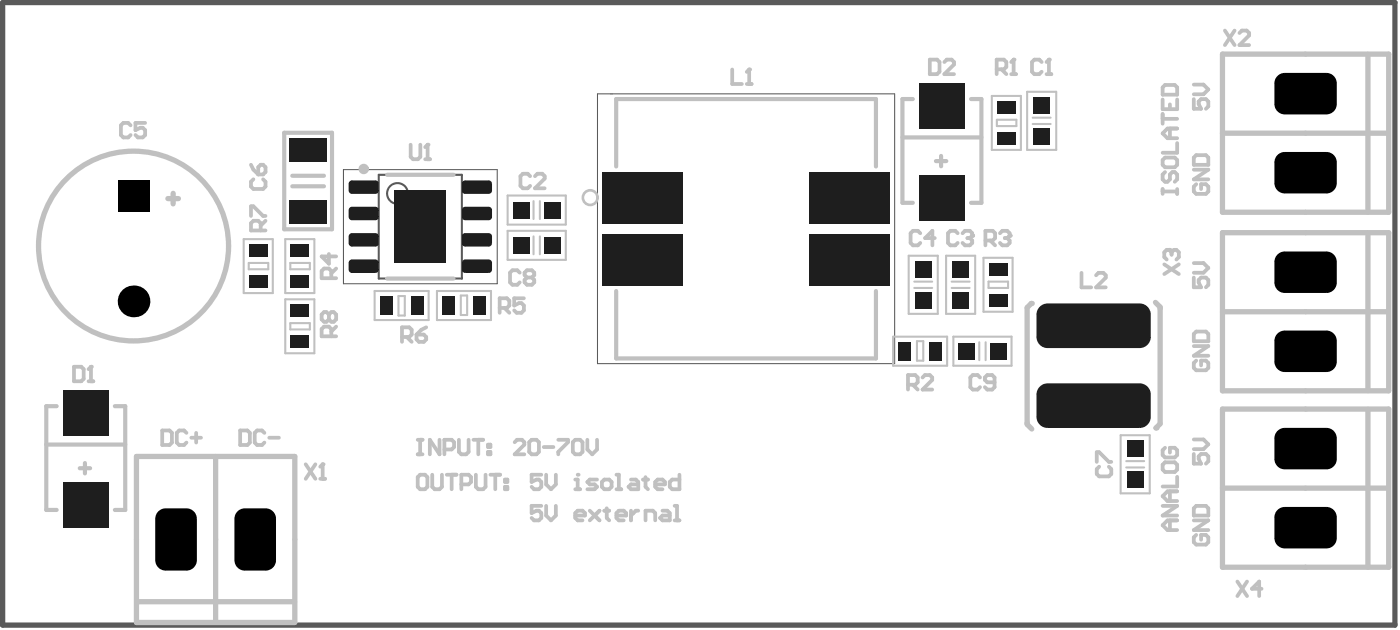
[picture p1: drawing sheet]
<svg xmlns="http://www.w3.org/2000/svg" width="112mm" height="50mm" viewBox="0 0 112 50" stroke-linecap="round" stroke-linejoin="round" font-family="sans-serif">
<path d="M27.5 13.6h12.3v9.1h-12.3zM47.9 7.5h23.8v21.6h-23.8z" fill="none" stroke="#5a5a5a" stroke-width=".08"/>
<g fill="none" stroke="#5a5a5a" stroke-width=".17">
<path d="M30.4 14h6.6v8.3h-6.6zM32.8 18.2h1.7M33.7 17.3v1.7"/>
<circle cx="31.9" cy="15.5" r=".83"/>
</g>
<path d="M.2 .2h111.6v49.9h-111.6z" fill="none" stroke="#5a5a5a" stroke-width=".42"/>
<path d="M13.5 15.9h.8M13.9 15.5v.8" fill="none" stroke="#c0c0c0" stroke-width=".42"/>
<path d="M72.8 20.5h2.3v4.6h-2.3zM73.3 23.1h1.4M73.3 22.6h1.4M75.8 20.5h2.3v4.6h-2.3zM76.3 23.1h1.4M76.3 22.6h1.4M78.8 20.6h2.3v4.4h-2.3zM79.2 22.6h1.6v.5h-1.6z" fill="none" stroke="#c0c0c0" stroke-width=".17"/>
<circle cx="92.6" cy="34.3" r=".21" fill="#c0c0c0"/>
<path d="M82.6 24.3l-.3 .3v9.4l.4 .4M92.6 24.2l.4 .4v9.3l-.4 .4" fill="none" stroke="#c0c0c0" stroke-width=".42"/>
<circle cx="82.6" cy="24.3" r=".21" fill="#c0c0c0"/>
<g fill="none" stroke="#c0c0c0" stroke-width=".33">
<path d="M22.8 10.6h3.8v7.8h-3.8zM23.4 14.9h2.6M23.4 14.1h2.6M31 14h5.3M49.4 13.3v-5.4h20.8v5.4M72.3 11h6.3M73.1 7.9h-.8v8.3h.8M75 12.9h.8M75.4 12.5v.8M77.8 7.9h.8v8.3h-.8M3.7 35.6h6.3M4.5 32.5h-.8v8.3h.8"/>
<path d="M6.4 37.5h.8M6.8 37.1v.8M9.2 32.5h.8v8.3h-.8M31 22.3h5.3M49.4 23.3v5.4h20.8v-5.4"/>
</g>
<path d="M98 4.3h13.3v12.7h-13.3zM98 10.7h13.1M98 18.6h13.3v12.7h-13.3zM109.6 4.4v12.6M109.6 18.6v12.7M10.9 36.6h12.7v13.2h-12.7zM17.3 36.6v13.1M98 32.8h13.3v12.6h-13.3zM98 39.1h13.1M98 25h13.1M109.6 32.8v12.6M11 48.2h12.6" fill="none" stroke="#c0c0c0" stroke-width=".42"/>
<g fill="none" stroke="#c0c0c0" stroke-width=".17">
<path d="M19.5 19.1h2.4v4.4h-2.4zM22.9 19.1h2.3v4.4h-2.3zM40.7 15.7h4.6v2.3h-4.6zM40.7 18.5h4.6v2.3h-4.6zM42.8 16.1v1.4M42.8 18.9v1.5M43.3 16.1v1.4M43.3 18.9v1.5M79.5 7.7h2.3v4.3h-2.3zM79.9 9.6h1.5v.5h-1.5zM82.3 7.3h2.3v4.7h-2.3zM82.8 9.9h1.4"/>
<path d="M82.8 9.4h1.4M19.9 21.1h1.6v.5h-1.6zM22.9 24h2.3v4.3h-2.3zM23.3 21.1h1.5v.5h-1.5zM23.3 25.9h1.5v.5h-1.5zM30 23.3h4.3v2.3h-4.3zM31.9 23.7h.5v1.6h-.5zM35 23.3h4.3v2.3h-4.3zM36.9 23.7h.5v1.5h-.5zM71.6 27h4.3v2.3h-4.3zM73.5 27.3h.5v1.6h-.5zM76.4 27h4.7v2.3h-4.7z"/>
<path d="M78.5 27.4v1.4M79 27.4v1.4M89.8 34.9h2.3v4.6h-2.3zM90.2 37.4h1.5M90.2 36.9h1.5"/>
</g>
<path d="M58.7 5.6v1.1h.8M59.8 6.7h.4M60 5.6v1.1" fill="none" stroke="#c0c0c0" stroke-width=".3"/>
<circle cx="60" cy="5.6" r=".15" fill="#c0c0c0"/>
<g fill="none" stroke="#c0c0c0" stroke-width=".3">
<path d="M60 5.6l-.2 .2M33.5 38.2l.2-.2h.4l.1 .2v.8l-.1 .2h-.4l-.2-.2zM34.6 38v1l.2 .2h.4l.2-.2v-1M35.8 38h.8M36.2 38v1.2M37 38.8h.5l.2-.2v-.4l-.2-.2h-.5v1.2M38.1 38v1l.2 .2h.4l.2-.2v-1M39.3 38h.8M39.7 38v1.2M40.5 39h.2v.2h-.2zM40.5 38.4h.2v.2h-.2zM43.4 38h-.8v.6l.4-.2h.2l.2 .2v.4l-.2 .2h-.4l-.2-.2"/>
<path d="M43.8 38v.8l.4 .4 .3-.4v-.8M46.1 39.2h.4M46.1 38.4h.2v.8M43.4 40.5h-.8v.6l.4-.2h.2l.2 .2v.4l-.2 .2h-.4l-.2-.2M43.8 40.5v.8l.4 .4 .3-.4v-.8M46.1 41.3h.8v-.2l-.2-.2h-.4l-.2 .2v.4l.2 .2h.4M47.3 40.9l.7 .8M48 40.9l-.7 .8M48.4 40.9h.4M48.6 40.7v.8l.2 .2M49.4 41.3h.8v-.2l-.2-.2h-.4l-.2 .2v.4l.2 .2h.4M50.6 40.9v.8"/>
<path d="M51.1 40.9h-.1l-.4 .4M51.7 41.7v-.8h.6l.2 .2v.6M53.1 40.9h.4l.2 .2v.6h-.6l-.2-.2 .2-.2h.6M54.1 40.5h.2v1.2M54.1 41.7h.3"/>
</g>
<circle cx="46.3" cy="38" r=".15" fill="#c0c0c0"/>
<g fill="none" stroke="#c0c0c0" stroke-width=".3">
<path d="M93.2 8v.7h1.1v-.7M93.2 9.1v.8M93.2 15.1v.4M93.2 15.3h1.1M93.2 9.5h1.1M93.4 13.8l-.2 .2v.4l.2 .2h.2l.1-.2v-.4l.2-.2h.2l.2 .2v.4l-.2 .2M93.4 6.8h.7l.2 .2v.6h-1.1v-.6zM93.4 12.6h.7l.2 .2v.4l-.2 .2h-.7l-.2-.2v-.4zM93.7 8.4v.3M93.7 10.3v.8M94.3 11.5v.7h-1.1M94.3 15.1v.4"/>
<path d="M94.3 10.3h-.7l-.4 .4 .4 .4h.7M95.7 7.9v.8h.5l-.2-.4v-.2l.2-.2h.4l.2 .2v.4l-.2 .2M95.7 12.6l.2-.2h.7l.2 .2v.6h-1.1zM95.7 13.6h1.1l-1.1 .8h1.1M95.7 6.8h.7l.4 .4-.4 .3h-.7M95.9 14.8l-.2 .1v.4l.2 .2h.7l.2-.2v-.4l-.2-.1h-.4v.3M13 34.5h.6l.2 .2v.7l-.2 .2h-.6zM14.9 34.7l-.2-.2h-.3l-.2 .2v.7l.2 .2h.3l.2-.2M15.3 35.1h.8M15.7 34.7v.7M19.2 34.5h.6l.2 .2v.7l-.2 .2h-.6zM21.2 34.7l-.2-.2h-.4l-.2 .2v.7l.2 .2h.4l.2-.2"/>
<path d="M21.6 35.1h.8M33.5 35.2h.4M33.5 36.4h.4M33.7 35.2v1.2M35.2 35.2v1.2l-.8-1.2v1.2M35.6 36h.6l.2-.2v-.4l-.2-.2h-.6v1.2M36.8 35.2v1l.2 .2h.4l.2-.2v-1M37.9 35.2h.8M38.3 35.2v1.2M39.1 36.2h.2v.2h-.2zM39.1 35.6h.2v.2h-.2zM41.2 35.4l.2-.2h.4l.2 .2v.2l-.8 .8h.8"/>
<path d="M42.6 35.2h.4l.2 .2v.8l-.2 .2h-.4l-.2-.2v-.8zM43.6 35.8h.7M44.7 35.2h.8v.2l-.8 .8v.2M46.1 35.2h.4l.2 .2v.8l-.2 .2h-.4l-.2-.2v-.8zM47.1 35.2v.8l.4 .4 .3-.4v-.8M47.8 38.4h-.5l-.2 .2 .2 .2h.3l.2 .2-.2 .2h-.5M48.2 38.6l.2-.2h.4l.2 .2v.4l-.2 .2h-.4l-.2-.2zM49.4 39.2h.4M49.4 38h.2v1.2M50.6 38.4h.4l.1 .2v.6h-.5l-.2-.2 .2-.2h.5M51.5 38.4h.4M51.7 38.2v.8l.2 .2"/>
<path d="M52.5 38.8h.8v-.2l-.2-.2h-.4l-.2 .2v.4l.2 .2h.4M54.4 38v1.2h-.5l-.2-.2v-.4l.2-.2h.5M86.7 21.8v1.2h.7M87.8 22l.2-.2h.4l.2 .2v.2l-.8 .8h.8M87.9 37v-.8h.2l.8 .8h.1M88.1 37.4l-.2 .2v.4l.2 .1h.8l.1-.1v-.4l-.1-.2M93.2 37.2l.2-.2h.7l.2 .2v.4l-.2 .2h-.7l-.2-.2zM93.3 21.2l1.2 .7M93.4 35.9l-.2 .2v.3l.2 .2h.7l.2-.2v-.3l-.2-.2h-.4v.3M93.7 20h-.2l-.2 .2v.4l.2 .2M93.7 39.3v.8M94.3 39.3h-.7l-.4 .4 .4 .4h.7"/>
<path d="M94.3 38.2v.8h-1.1M94.5 21.2l-1.2 .7M95.7 22.2v.8h.5l-.2-.4v-.2l.2-.2h.4l.2 .2v.4l-.2 .2M95.7 26.7l.2-.2h.7l.2 .2v.6h-1.1zM95.7 36.4v.7h.5l-.2-.4v-.2l.2-.1h.4l.2 .1v.4l-.2 .2M95.7 27.7h1.1l-1.1 .8h1.1M95.7 35.2h.7l.4 .4-.4 .4h-.7M95.7 21.1h.7l.4 .4-.4 .3h-.7M95.9 28.9l-.2 .2v.4l.2 .2h.7l.2-.2v-.4l-.2-.2h-.4v.4M93.2 40.5h1.1l-1.1 .8h1.1M93.7 41.7v.7M94.3 41.7h-.7l-.4 .4 .4 .3h.7"/>
<path d="M95.7 41.7h1.1l-1.1 .7h1.1M95.7 40.7l.2-.2h.7l.2 .2v.6h-1.1zM95.9 42.8l-.2 .2v.4l.2 .2h.7l.2-.2v-.4l-.2-.2h-.4v.4M99.2 46.6l.7 1.1M99.9 46.6l-.7 1.1M101.1 47.1h-.8l.6-.5v1.1"/>
</g>
<circle cx="93.7" cy="20" r=".15" fill="#c0c0c0"/>
<path d="M98.2 2.4l.7 1.2M98.9 2.4l-.7 1.2M99.3 2.6l.2-.2h.4l.2 .2v.2l-.8 .8h.8M24.5 37.2l.8 1.1M25.3 37.2l-.8 1.1M25.7 38.3h.3M25.9 37.2v1.1M93.7 20l.2 .2M93.9 20.2v.2M93.9 20.2l.2-.2h.2l.2 .2v.4l-.2 .2" fill="none" stroke="#c0c0c0" stroke-width=".3"/>
<circle cx="25.9" cy="37.2" r=".15" fill="#c0c0c0"/>
<path d="M32.9 11.6v1l.2 .2h.4l.2-.2v-1M34.1 12.8h.4M34.3 11.6v1.2M25.9 37.2l-.2 .2" fill="none" stroke="#c0c0c0" stroke-width=".3"/>
<circle cx="34.3" cy="11.6" r=".15" fill="#c0c0c0"/>
<g fill="none" stroke="#c0c0c0" stroke-width=".3">
<path d="M20.1 17.3v-.8h.2l.8 .8h.2M20.9 18.5v-.6l-.2-.2h-.4l-.2 .2v.6h1.2M21.3 17.7l-.4 .4M34.3 11.6l-.2 .2M79 19.3h.5l.2-.2v-.4l-.2-.2h-.5v1.1M79.3 19.3l.4 .3M80.1 18.7l.2-.2h.4l.2 .2v.2M26.4 25.2l-.2-.2h-.2l-.2 .2v.4l.2 .2h.2l.2-.2M26.4 25.2l.1-.2h.2l.2 .2v.4l-.2 .2h-.2l-.1-.2M26.4 20.3v.8l-.6-.6h1.1M26.4 25.2v.4M26.5 26.9v-.6l-.1-.1h-.4l-.2 .1v.6h1.1"/>
<path d="M26.5 22.3v-.6l-.1-.2h-.4l-.2 .2v.6h1.1M26.9 26.2l-.4 .3M26.9 21.5l-.4 .4M32.2 27h.6l.2-.2v-.4l-.2-.2h-.6v1.2M32.6 27l.4 .4M33.4 26.8h.6l.2 .2v.2l-.2 .2h-.4l-.2-.2zM34.2 26.2l-.4 .2-.4 .4M40 24.7h.6l.2-.2v-.4l-.2-.2h-.6v1.1M40.4 24.7l.4 .3M42 23.9h-.8v.6l.4-.2h.2l.2 .2v.4l-.2 .1h-.4l-.2-.1"/>
</g>
<circle cx="80.9" cy="18.9" r=".15" fill="#c0c0c0"/>
<path d="M79.9 5.5h.5l.2-.1v-.4l-.2-.2h-.5v1.1M80.3 5.5l.3 .4M80.5 19.1h.2M80.7 19.1l.2 .2v.2l-.2 .1h-.4l-.2-.1M80.9 18.9l-.2 .2M81 5.9h.4M81.2 4.8v1.1M72.8 30.8h.5l.2-.2v-.4l-.2-.2h-.5v1.2M73.1 30.8l.4 .4M73.9 30.2l.2-.2h.4l.2 .2v.2l-.8 .8h.8" fill="none" stroke="#c0c0c0" stroke-width=".3"/>
<circle cx="81.2" cy="4.8" r=".15" fill="#c0c0c0"/>
<path d="M74.5 4.8h.6l.2 .2v.7l-.2 .2h-.6zM75.7 5l.2-.2h.4l.1 .2v.2l-.7 .7h.7M81.2 4.8l-.2 .2M5.9 29.4h.6l.2 .2v.7l-.2 .2h-.6zM7.1 30.5h.4M7.3 29.4v1.1" fill="none" stroke="#c0c0c0" stroke-width=".3"/>
<circle cx="7.3" cy="29.4" r=".15" fill="#c0c0c0"/>
<g fill="none" stroke="#c0c0c0" stroke-width=".3">
<path d="M10.5 10l-.2-.2h-.4l-.2 .2v.8l.2 .2h.4l.2-.2M11.6 9.8h-.7v.6l.3-.2h.2l.2 .2v.4l-.2 .2h-.4l-.1-.2M20.1 13.2l.2 .4 .4 .4M20.3 14.4l-.2 .2v.3l.2 .2h.8l.2-.2v-.3l-.2-.2M20.7 13.4l.2-.2h.2l.2 .2v.4l-.2 .2h-.4zM42.5 14.1l-.2-.2h-.4l-.2 .2v.8l.2 .2h.4l.2-.2M42.9 14.1l.2-.2h.4l.1 .2v.2l-.7 .8h.7M73.7 18.7l-.2-.2h-.3l-.2 .2v.8l.2 .1h.3l.2-.1M74.9 19.1h-.8l.6-.6v1.1M76.7 18.7l-.2-.2h-.3l-.2 .2v.8l.2 .1h.3l.2-.1M77.1 18.7l.2-.2h.4l.2 .2v.2M7.3 29.4l-.2 .2"/>
<path d="M41.6 21.8l-.1-.2h-.4l-.2 .2v.8l.2 .2h.4l.1-.2M42.2 22.2l-.2-.2v-.2l.2-.2h.4l.2 .2v.2l-.2 .2M42.2 22.2l-.2 .2v.2l.2 .2h.4l.2-.2v-.2l-.2-.2M42.2 22.2h.4M78.5 30.2l-.2-.2h-.4l-.1 .2v.8l.1 .2h.4l.2-.2M79.7 30.6h-.6l-.2-.2v-.2l.2-.2h.4l.2 .2v.8l-.2 .2h-.4l-.2-.2"/>
</g>
<circle cx="77.9" cy="18.9" r=".15" fill="#c0c0c0"/>
<path d="M77.5 19.1h.2M77.7 19.1l.2 .2v.2l-.2 .1h-.4l-.2-.1M77.9 18.9l-.2 .2M83.5 5l-.2-.2h-.4l-.2 .2v.7l.2 .2h.4l.2-.2M83.9 5.9h.3M84.1 4.8v1.1" fill="none" stroke="#c0c0c0" stroke-width=".3"/>
<circle cx="84.1" cy="4.8" r=".15" fill="#c0c0c0"/>
<path d="M84.1 4.8l-.2 .2" fill="none" stroke="#c0c0c0" stroke-width=".3"/>
<g fill="none" stroke="#c0c0c0" stroke-width=".42">
<circle cx="10.7" cy="19.7" r="7.6"/>
<circle cx="29.1" cy="13.5" r=".21"/>
</g>
<circle cx="47.3" cy="15.8" r=".59" fill="none" stroke="#c0c0c0" stroke-width=".21"/>
<g fill="#000">
<path d="M102.4 6.1l.2-.2 .4-.1v.9h-.9l.1-.4zM102.1 8.3h.9v.9a.83 .83 0 0 1-.9-.9zM102.4 12.4l.2-.2h.4v.8h-.9l.1-.3zM102.1 14.7h.9v.8a.83 .83 0 0 1-.9-.8zM106.3 8.3h.8a.83 .83 0 0 1-.8 .9zM106.3 5.8a.83 .83 0 0 1 .8 .9h-.8zM106.3 14.7h.8a.83 .83 0 0 1-.8 .8zM106.3 12.2a.83 .83 0 0 1 .8 .8h-.8zM102.4 34.5l.2-.2h.4v.8h-.9l.1-.3zM102.1 36.8h.9v.8a.83 .83 0 0 1-.9-.8zM102.4 26.7l.2-.2h.4v.8h-.9l.1-.3zM102.1 29h.9v.8a.83 .83 0 0 1-.9-.8z"/>
<path d="M102.4 20.4l.2-.2 .4-.1v.9h-.9l.1-.4zM102.1 22.6h.9v.9a.83 .83 0 0 1-.9-.9zM106.3 36.8h.8a.83 .83 0 0 1-.8 .8zM106.3 34.3a.83 .83 0 0 1 .8 .8h-.8zM106.3 29h.8a.83 .83 0 0 1-.8 .8zM106.3 26.5a.83 .83 0 0 1 .8 .8h-.8zM106.3 22.6h.8a.83 .83 0 0 1-.8 .9zM106.3 20.1a.83 .83 0 0 1 .8 .9h-.8zM12.7 40.9l.3-.1 .3-.1v.8h-.9l.1-.3zM12.4 44.9h.9v.8a.83 .83 0 0 1-.9-.8zM14.9 40.7a.83 .83 0 0 1 .9 .8h-.9zM14.9 44.9h.9a.83 .83 0 0 1-.9 .8z"/>
<path d="M19 40.9l.3-.1 .3-.1v.8h-.8l.1-.3zM18.8 44.9h.8v.8a.83 .83 0 0 1-.8-.8zM21.3 40.7a.83 .83 0 0 1 .8 .8h-.8zM21.3 44.9h.8a.83 .83 0 0 1-.8 .8zM102.4 40.8l.2-.1 .4-.1v.8h-.9l.1-.3zM102.1 43.1h.9v.8a.83 .83 0 0 1-.9-.8zM106.3 43.1h.8a.83 .83 0 0 1-.8 .8zM106.3 40.6a.83 .83 0 0 1 .8 .8h-.8z"/>
<circle cx="10.7" cy="24.1" r="1.27"/>
</g>
<g fill="#000">
<path d="M9.4 14.4h2.6v2.6h-2.6z" fill-rule="evenodd"/>
<path d="M102.1 6.7l.9-.9h3.3l.8 .9v1.6l-.8 .9h-3.3l-.9-.9z" fill-rule="evenodd"/>
<path d="M102.1 13l.9-.8h3.3l.8 .8v1.7l-.8 .8h-3.3l-.9-.8z" fill-rule="evenodd"/>
<path d="M102.1 35.1l.9-.8h3.3l.8 .8v1.7l-.8 .8h-3.3l-.9-.8z" fill-rule="evenodd"/>
<path d="M102.1 27.3l.9-.8h3.3l.8 .8v1.7l-.8 .8h-3.3l-.9-.8z" fill-rule="evenodd"/>
<path d="M102.1 21l.9-.9h3.3l.8 .9v1.6l-.8 .9h-3.3l-.9-.9z" fill-rule="evenodd"/>
<path d="M12.4 41.5l.9-.8h1.6l.9 .8v3.4l-.9 .8h-1.6l-.9-.8z" fill-rule="evenodd"/>
<path d="M18.8 41.5l.8-.8h1.7l.8 .8v3.4l-.8 .8h-1.7l-.8-.8z" fill-rule="evenodd"/>
<path d="M102.1 41.4l.9-.8h3.3l.8 .8v1.7l-.8 .8h-3.3l-.9-.8z" fill-rule="evenodd"/>
</g>
<g fill="#1e1e1e">
<path d="M79.2 23.6h1.5v.9h-1.5z" fill-rule="evenodd"/>
<path d="M79.2 21.1h1.5v1h-1.5z" fill-rule="evenodd"/>
<path d="M76.3 20.9h1.3v1.3h-1.3z" fill-rule="evenodd"/>
<path d="M76.3 23.4h1.3v1.3h-1.3z" fill-rule="evenodd"/>
<path d="M73.3 20.9h1.3v1.3h-1.3z" fill-rule="evenodd"/>
<path d="M73.3 23.4h1.3v1.3h-1.3z" fill-rule="evenodd"/>
<path d="M83.1 31.6l.8-.9h7.4l.9 .9v1.8l-.9 .9h-7.4l-.8-.9z" fill-rule="evenodd"/>
<path d="M83.1 25.2l.8-.9h7.4l.9 .9v1.8l-.9 .9h-7.4l-.8-.9z" fill-rule="evenodd"/>
<path d="M64.9 13.7h6.4v4.2h-6.4z" fill-rule="evenodd"/>
<path d="M64.9 18.7h6.4v4.2h-6.4z" fill-rule="evenodd"/>
<path d="M48.3 18.7h6.4v4.2h-6.4z" fill-rule="evenodd"/>
<path d="M90.3 37.8h1.3v1.3h-1.3z" fill-rule="evenodd"/>
<path d="M90.3 35.3h1.3v1.3h-1.3z" fill-rule="evenodd"/>
<path d="M73.6 14h3.7v3.7h-3.7z" fill-rule="evenodd"/>
<path d="M73.6 6.7h3.7v3.6h-3.7z" fill-rule="evenodd"/>
<path d="M31.6 15.2h4.2v5.9h-4.2z" fill-rule="evenodd"/>
<path d="M37 21l.3-.2h1.9l.2 .2v.6l-.2 .3h-1.9l-.3-.3z" fill-rule="evenodd"/>
<path d="M37 18.9l.3-.2h1.9l.2 .2v.6l-.2 .2h-1.9l-.3-.2z" fill-rule="evenodd"/>
<path d="M37 16.8l.3-.2h1.9l.2 .2v.6l-.2 .2h-1.9l-.3-.2z" fill-rule="evenodd"/>
<path d="M37 14.7l.3-.3h1.9l.2 .3v.6l-.2 .2h-1.9l-.3-.2z" fill-rule="evenodd"/>
<path d="M27.9 21l.3-.2h1.9l.3 .2v.6l-.3 .3h-1.9l-.3-.3z" fill-rule="evenodd"/>
<path d="M27.9 18.9l.3-.2h1.9l.3 .2v.6l-.3 .2h-1.9l-.3-.2z" fill-rule="evenodd"/>
<path d="M27.9 16.8l.3-.2h1.9l.3 .2v.6l-.3 .2h-1.9l-.3-.2z" fill-rule="evenodd"/>
<path d="M27.9 14.7l.3-.3h1.9l.3 .3v.6l-.3 .2h-1.9l-.3-.2z" fill-rule="evenodd"/>
<path d="M79.9 8.1h1.5v1h-1.5z" fill-rule="evenodd"/>
<path d="M79.9 10.6h1.5v1h-1.5z" fill-rule="evenodd"/>
<path d="M35.4 23.7h1v1.5h-1z" fill-rule="evenodd"/>
<path d="M37.9 23.7h1v1.5h-1z" fill-rule="evenodd"/>
<path d="M72 27.4h1v1.5h-1z" fill-rule="evenodd"/>
<path d="M74.5 27.4h1v1.5h-1z" fill-rule="evenodd"/>
<path d="M23.2 11h3v2h-3z" fill-rule="evenodd"/>
<path d="M23.2 16h3v1.9h-3z" fill-rule="evenodd"/>
<path d="M41.1 16.2h1.3v1.3h-1.3z" fill-rule="evenodd"/>
<path d="M43.6 16.2h1.3v1.3h-1.3z" fill-rule="evenodd"/>
<path d="M43.6 19h1.3v1.3h-1.3z" fill-rule="evenodd"/>
<path d="M41.1 19h1.3v1.3h-1.3z" fill-rule="evenodd"/>
<path d="M32.9 23.7h1v1.5h-1z" fill-rule="evenodd"/>
<path d="M30.4 23.7h1v1.5h-1z" fill-rule="evenodd"/>
<path d="M23.3 24.4h1.5v1h-1.5z" fill-rule="evenodd"/>
<path d="M23.3 26.9h1.5v1h-1.5z" fill-rule="evenodd"/>
<path d="M23.3 19.6h1.5v1h-1.5z" fill-rule="evenodd"/>
<path d="M23.3 22.1h1.5v1h-1.5z" fill-rule="evenodd"/>
<path d="M19.9 19.6h1.5v1h-1.5z" fill-rule="evenodd"/>
<path d="M19.9 22.1h1.5v1h-1.5z" fill-rule="evenodd"/>
<path d="M82.8 10.3h1.3v1.3h-1.3z" fill-rule="evenodd"/>
<path d="M82.8 7.8h1.3v1.3h-1.3z" fill-rule="evenodd"/>
<path d="M76.8 27.5h1.3v1.3h-1.3z" fill-rule="evenodd"/>
<path d="M79.3 27.5h1.3v1.3h-1.3z" fill-rule="evenodd"/>
<path d="M5 31.3h3.7v3.6h-3.7z" fill-rule="evenodd"/>
<path d="M5 38.6h3.7v3.6h-3.7z" fill-rule="evenodd"/>
<path d="M48.3 13.7h6.4v4.2h-6.4z" fill-rule="evenodd"/>
</g>
<g fill="#1e1e1e">
<path d="M83.1 33.4h.8v.9a.89 .89 0 0 1-.8-.9z"/>
<path d="M91.3 33.4h.9a.89 .89 0 0 1-.9 .9z"/>
<path d="M91.3 30.7a.89 .89 0 0 1 .9 .9h-.9z"/>
<path d="M83.3 31l.3-.2 .3-.1v.9h-.8v-.4z"/>
<path d="M83.1 27h.8v.9a.89 .89 0 0 1-.8-.9z"/>
<path d="M91.3 27h.9a.89 .89 0 0 1-.9 .9z"/>
<path d="M91.3 24.3a.89 .89 0 0 1 .9 .9h-.9z"/>
<path d="M83.3 24.6l.3-.2 .3-.1v.9h-.8v-.4z"/>
<path d="M37 20.9l.3-.1v.2h-.3z"/>
<path d="M37 21.6h.3v.3l-.2-.1z"/>
<path d="M39.2 21.6h.2l-.1 .2-.1 .1z"/>
<path d="M39.2 20.8h.1l.1 .2h-.2z"/>
<path d="M37 18.8l.3-.1v.2h-.3z"/>
<path d="M37 19.5h.3v.2l-.3-.1z"/>
<path d="M39.2 19.5h.2l-.1 .2h-.1z"/>
<path d="M39.2 18.7h.1l.1 .2h-.2z"/>
<path d="M37 16.7l.3-.1v.2h-.3z"/>
<path d="M37 17.4h.3v.2l-.3-.1z"/>
<path d="M39.2 17.4h.2l-.1 .2h-.1z"/>
<path d="M39.2 16.6l.2 .1v.1h-.2z"/>
<path d="M37 14.6l.3-.2v.3h-.3z"/>
<path d="M37 15.3h.3v.2l-.3-.1z"/>
<path d="M39.2 15.3h.2v.1l-.2 .1z"/>
<path d="M39.2 14.4l.1 .1 .1 .2h-.2z"/>
<path d="M28 20.9l.2-.1v.2h-.3z"/>
<path d="M27.9 21.6h.3v.3l-.1-.1z"/>
<path d="M30.1 21.6h.3l-.2 .2-.1 .1z"/>
<path d="M30.1 20.8h.1l.2 .2h-.3z"/>
<path d="M28 18.8l.2-.1v.2h-.3z"/>
<path d="M27.9 19.5h.3v.2h-.1z"/>
<path d="M30.1 19.5h.3l-.2 .2h-.1z"/>
<path d="M30.1 18.7h.1l.2 .2h-.3z"/>
<path d="M28 16.7l.2-.1v.2h-.3z"/>
<path d="M27.9 17.4h.3v.2h-.1z"/>
<path d="M30.1 17.4h.3l-.2 .2h-.1z"/>
<path d="M30.1 16.6l.2 .1 .1 .1h-.3z"/>
<path d="M28 14.6l.2-.2v.3h-.3z"/>
<path d="M27.9 15.3h.3v.2l-.2-.1z"/>
<path d="M30.1 15.3h.3l-.1 .1-.2 .1z"/>
<path d="M30.1 14.4l.1 .1 .2 .2h-.3z"/>
</g>
</svg>
